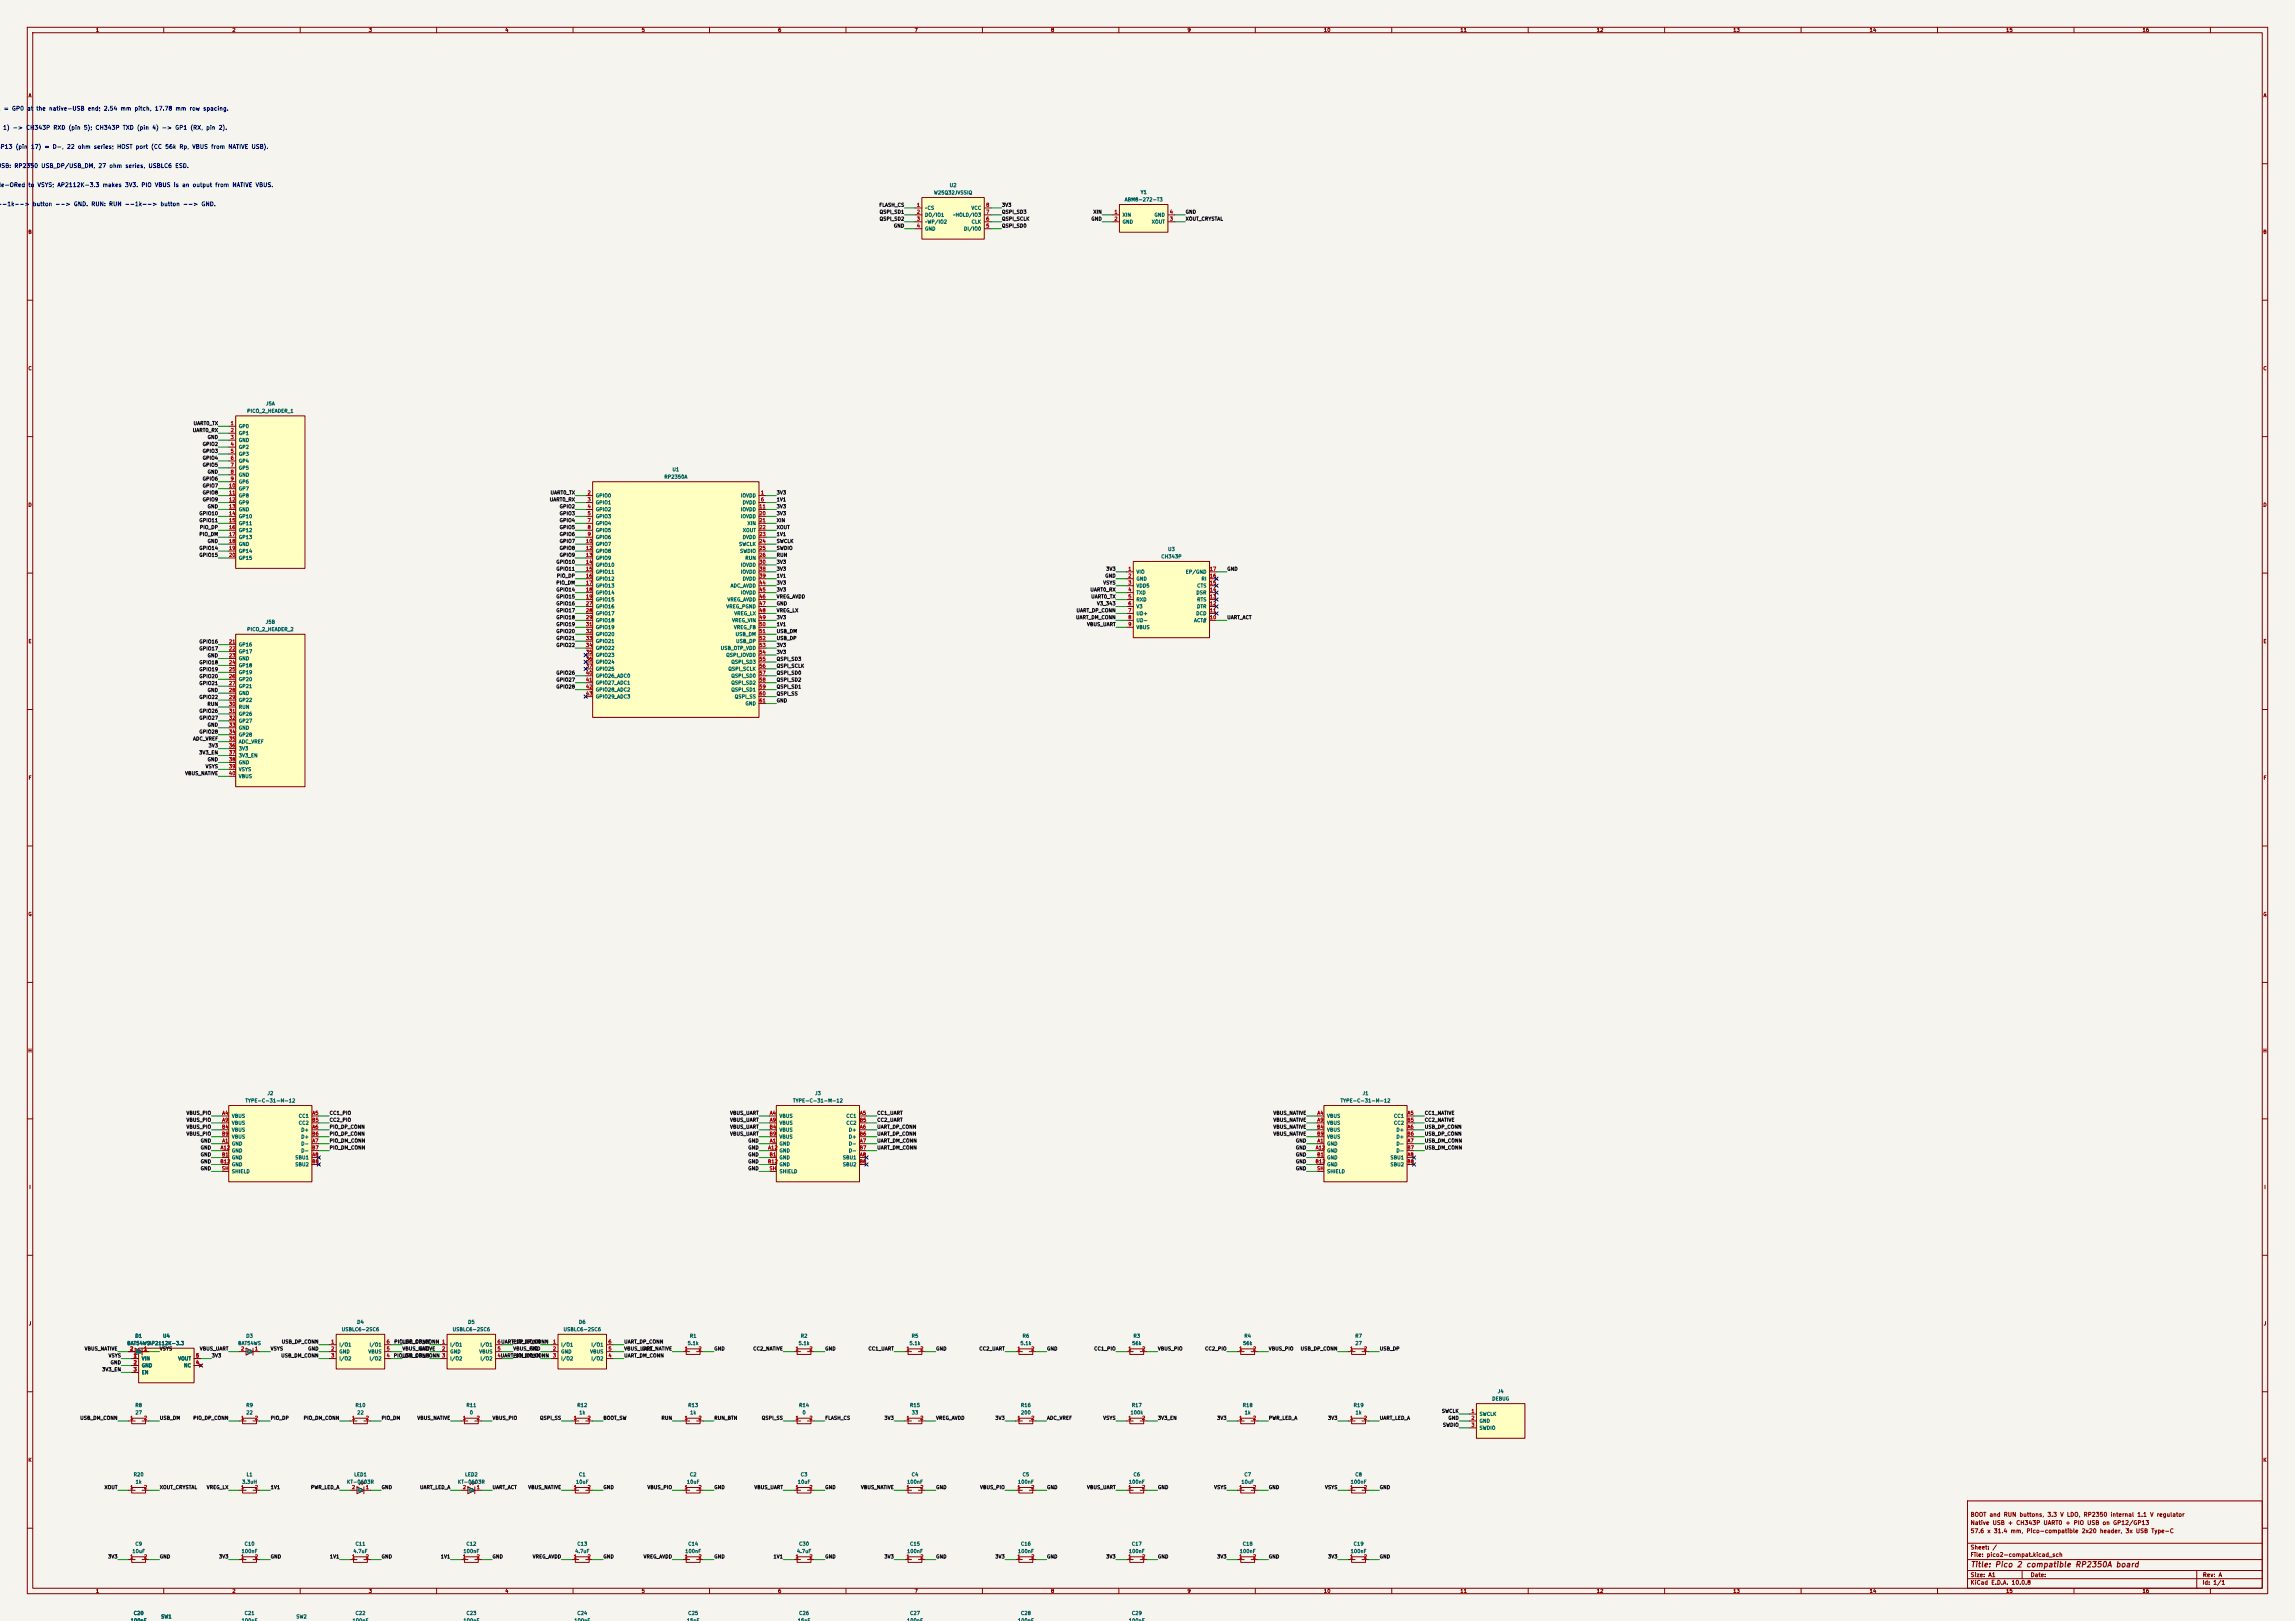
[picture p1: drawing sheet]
<svg xmlns="http://www.w3.org/2000/svg" width="841mm" height="594mm" viewBox="0 0 841 594" stroke-linecap="round" stroke-linejoin="round" font-family="sans-serif">
<defs><g id="words">
<text font-size="2" fill="#840000" x="722" y="574.8">Title: Pico 2 compatible RP2350A board</text>
<g font-size="1.5" fill="#0000c2">
<text x="1.2" y="40.9">= GP0 at</text>
<text x="13.1" y="40.9">the native-USB end; 2.54 mm pitch, 17.78 mm row spacing.</text>
<text x="1" y="47.9">1) -&gt; CH343P RXD (pin 5); CH343P TXD (pin 4) -&gt; GP1 (RX, pin 2).</text>
<text x=".1" y="54.9">P13 (pin</text>
<text x="11.1" y="54.9">17) = D-, 22 ohm series; HOST port (CC 56k Rp, VBUS from NATIVE USB).</text>
<text x=".3" y="61.9">SB: RP2350 USB_DP/USB_DM, 27 ohm series, USBLC6 ESD.</text>
<text x=".2" y="68.9">e-ORed</text>
<text x="10.2" y="68.9">to VSYS; AP2112K-3.3 makes 3V3. PIO VBUS is an output from NATIVE VBUS.</text>
<text x=".6" y="75.9">-1k--&gt; button --&gt; GND. RUN: RUN --1k--&gt; button --&gt; GND.</text>
</g>
<g font-size="1.5" fill="#840000">
<text x="721.9" y="556.1">BOOT and RUN buttons, 3.3 V LDO, RP2350 internal 1.1 V regulator</text>
<text x="721.9" y="562.1">57.6 x 31.4 mm, Pico-compatible 2x20 header, 3x USB Type-C</text>
<text x="721.9" y="559.1">Native USB + CH343P UART0 + PIO USB on GP12/GP13</text>
<text x="721.9" y="568.1">Sheet: /</text>
<text x="721.9" y="570.8">File: pico2-compat.kicad_sch</text>
<text x="721.9" y="581">KiCad E.D.A. 10.0.8</text>
<text x="721.9" y="578.2">Size: A1</text>
<text x="743.9" y="578.2">Date:</text>
<text x="806.9" y="581">Id: 1/1</text>
<text x="807" y="578.2">Rev: A</text>
</g>
<g font-size="1.3" fill="#840000">
<text x="35" y="12">1</text>
<text x="85" y="12">2</text>
<text x="135" y="12">3</text>
<text x="185" y="12">4</text>
<text x="235" y="12">5</text>
<text x="285" y="12">6</text>
<text x="335" y="12">7</text>
<text x="385" y="12">8</text>
<text x="435" y="12">9</text>
<text x="485" y="12">10</text>
<text x="535" y="12">11</text>
<text x="585" y="12">12</text>
<text x="635" y="12">13</text>
<text x="685" y="12">14</text>
<text x="735" y="12">15</text>
<text x="785" y="12">16</text>
<text x="10.3" y="36">A</text>
<text x="829.3" y="36">A</text>
<text x="10.2" y="86">B</text>
<text x="829.2" y="86">B</text>
<text x="10.2" y="136">C</text>
<text x="829.2" y="136">C</text>
<text x="10.2" y="186">D</text>
<text x="829.2" y="186">D</text>
<text x="10.3" y="236">E</text>
<text x="829.3" y="236">E</text>
<text x="10.3" y="286">F</text>
<text x="829.3" y="286">F</text>
<text x="10.2" y="336">G</text>
<text x="829.2" y="336">G</text>
<text x="10.2" y="386">H</text>
<text x="829.2" y="386">H</text>
<text x="10.6" y="436">I</text>
<text x="829.6" y="436">I</text>
<text x="10.4" y="486">J</text>
<text x="829.4" y="486">J</text>
<text x="10.2" y="536">K</text>
<text x="829.2" y="536">K</text>
<text x="35" y="584">1</text>
<text x="85" y="584">2</text>
<text x="135" y="584">3</text>
<text x="185" y="584">4</text>
<text x="235" y="584">5</text>
<text x="285" y="584">6</text>
<text x="335" y="584">7</text>
<text x="385" y="584">8</text>
<text x="435" y="584">9</text>
<text x="485" y="584">10</text>
<text x="535" y="584">11</text>
<text x="585" y="584">12</text>
<text x="635" y="584">13</text>
<text x="685" y="584">14</text>
<text x="735" y="584">15</text>
<text x="785" y="584">16</text>
</g>
<g font-size="1.3" fill="#006464">
<text x="342.1" y="71.6">W25Q32JVSSIQ</text>
<text x="347.9" y="68.9">U2</text>
<text x="417.8" y="71.4">Y1</text>
<text x="338.8" y="77.2">~CS</text>
<text x="355.8" y="77.2">VCC</text>
<text x="412" y="74.1">ABM8-272-T3</text>
<text x="338.8" y="79.7">DO/IO1</text>
<text x="338.8" y="82.2">~WP/IO2</text>
<text x="349.1" y="79.7">~HOLD/IO3</text>
<text x="355.9" y="82.2">CLK</text>
<text x="411.2" y="79.7">XIN</text>
<text x="411.2" y="82.2">GND</text>
<text x="421.9" y="82.2">XOUT</text>
<text x="422.9" y="79.7">GND</text>
<text x="338.8" y="84.8">GND</text>
<text x="353.1" y="84.8">DI/IO0</text>
<text x="97.3" y="148.9">J5A</text>
<text x="90.4" y="151.6">PICO_2_HEADER_1</text>
<text x="87.3" y="157.2">GP0</text>
<text x="87.3" y="159.7">GP1</text>
<text x="87.3" y="162.3">GND</text>
<text x="87.3" y="164.8">GP2</text>
<text x="87.3" y="167.3">GP3</text>
<text x="87.3" y="169.9">GP4</text>
<text x="87.3" y="172.4">GP5</text>
<text x="246.3" y="173">U1</text>
<text x="87.3" y="175">GND</text>
<text x="87.3" y="177.5">GP6</text>
<text x="243.3" y="175.7">RP2350A</text>
<text x="87.3" y="180">GP7</text>
<text x="87.3" y="182.6">GP8</text>
<text x="87.3" y="185.1">GP9</text>
<text x="218.2" y="182.6">GPIO0</text>
<text x="218.2" y="185.1">GPIO1</text>
<text x="271.3" y="182.6">IOVDD</text>
<text x="272" y="185.1">DVDD</text>
<text x="87.3" y="187.7">GND</text>
<text x="87.3" y="190.2">GP10</text>
<text x="218.2" y="187.7">GPIO2</text>
<text x="218.2" y="190.2">GPIO3</text>
<text x="271.3" y="187.7">IOVDD</text>
<text x="271.3" y="190.2">IOVDD</text>
<text x="87.3" y="192.7">GP11</text>
<text x="87.3" y="195.3">GP12</text>
<text x="87.3" y="197.8">GP13</text>
<text x="218.2" y="192.7">GPIO4</text>
<text x="218.2" y="195.3">GPIO5</text>
<text x="218.2" y="197.8">GPIO6</text>
<text x="272" y="197.8">DVDD</text>
<text x="272" y="195.3">XOUT</text>
<text x="273.7" y="192.7">XIN</text>
<text x="87.3" y="200.4">GND</text>
<text x="87.3" y="202.9">GP14</text>
<text x="218.2" y="200.4">GPIO7</text>
<text x="218.2" y="202.9">GPIO8</text>
<text x="270.7" y="200.4">SWCLK</text>
<text x="271" y="202.9">SWDIO</text>
<text x="427.9" y="202.2">U3</text>
<text x="87.3" y="205.4">GP15</text>
<text x="218.2" y="205.4">GPIO9</text>
<text x="218.2" y="208">GPIO10</text>
<text x="271.3" y="208">IOVDD</text>
<text x="273" y="205.4">RUN</text>
<text x="425.4" y="204.9">CH343P</text>
<text x="218.2" y="210.5">GPIO11</text>
<text x="218.2" y="213.1">GPIO12</text>
<text x="218.2" y="215.6">GPIO13</text>
<text x="267.6" y="215.6">ADC_AVDD</text>
<text x="271.3" y="210.5">IOVDD</text>
<text x="272" y="213.1">DVDD</text>
<text x="416.3" y="210.5">VIO</text>
<text x="416.3" y="213.1">GND</text>
<text x="416.3" y="215.6">VDD5</text>
<text x="434.4" y="210.5">EP/GND</text>
<text x="438.5" y="215.6">CTS</text>
<text x="440.1" y="213.1">RI</text>
<text x="218.2" y="218.1">GPIO14</text>
<text x="218.2" y="220.7">GPIO15</text>
<text x="266.4" y="220.7">VREG_AVDD</text>
<text x="271.3" y="218.1">IOVDD</text>
<text x="416.3" y="218.1">TXD</text>
<text x="416.3" y="220.7">RXD</text>
<text x="438.2" y="218.1">DSR</text>
<text x="438.5" y="220.7">RTS</text>
<text x="218.2" y="223.2">GPIO16</text>
<text x="218.2" y="225.8">GPIO17</text>
<text x="266" y="223.2">VREG_PGND</text>
<text x="268.9" y="225.8">VREG_LX</text>
<text x="416.3" y="223.2">V3</text>
<text x="416.3" y="225.8">UD+</text>
<text x="438.2" y="225.8">DCD</text>
<text x="438.5" y="223.2">DTR</text>
<text x="90.4" y="231.6">PICO_2_HEADER_2</text>
<text x="97.2" y="228.9">J5B</text>
<text x="218.2" y="228.3">GPIO18</text>
<text x="218.2" y="230.8">GPIO19</text>
<text x="218.2" y="233.4">GPIO20</text>
<text x="268.1" y="228.3">VREG_VIN</text>
<text x="268.8" y="230.8">VREG_FB</text>
<text x="269.4" y="233.4">USB_DM</text>
<text x="416.3" y="228.3">UD-</text>
<text x="416.3" y="230.8">VBUS</text>
<text x="437.4" y="228.3">ACT#</text>
<text x="87.3" y="237.2">GP16</text>
<text x="87.3" y="239.7">GP17</text>
<text x="218.2" y="235.9">GPIO21</text>
<text x="218.2" y="238.5">GPIO22</text>
<text x="263.9" y="238.5">USB_OTP_VDD</text>
<text x="269.6" y="235.9">USB_DP</text>
<text x="87.3" y="242.3">GND</text>
<text x="87.3" y="244.8">GP18</text>
<text x="218.2" y="241">GPIO23</text>
<text x="218.2" y="243.5">GPIO24</text>
<text x="265.9" y="241">QSPI_IOVDD</text>
<text x="267.8" y="243.5">QSPI_SD3</text>
<text x="87.3" y="247.3">GP19</text>
<text x="87.3" y="249.9">GP20</text>
<text x="218.2" y="246.1">GPIO25</text>
<text x="218.2" y="248.6">GPIO26_ADC0</text>
<text x="218.2" y="251.2">GPIO27_ADC1</text>
<text x="266.7" y="246.1">QSPI_SCLK</text>
<text x="267.8" y="248.6">QSPI_SD0</text>
<text x="267.8" y="251.2">QSPI_SD2</text>
<text x="87.3" y="252.4">GP21</text>
<text x="87.3" y="255">GND</text>
<text x="87.3" y="257.5">GP22</text>
<text x="218.2" y="253.7">GPIO28_ADC2</text>
<text x="218.2" y="256.2">GPIO29_ADC3</text>
<text x="267.8" y="253.7">QSPI_SD1</text>
<text x="269.1" y="256.2">QSPI_SS</text>
<text x="87.3" y="260">RUN</text>
<text x="87.3" y="262.6">GP26</text>
<text x="273" y="258.8">GND</text>
<text x="87.3" y="265.1">GP27</text>
<text x="87.3" y="267.7">GND</text>
<text x="87.3" y="270.2">GP28</text>
<text x="87.3" y="272.7">ADC_VREF</text>
<text x="87.3" y="275.3">3V3</text>
<text x="87.3" y="277.8">3V3_EN</text>
<text x="87.3" y="280.4">GND</text>
<text x="87.3" y="282.9">VSYS</text>
<text x="87.3" y="285.4">VBUS</text>
<text x="97.8" y="401.6">J2</text>
<text x="298.5" y="401.6">J3</text>
<text x="499.2" y="401.6">J1</text>
<text x="89.8" y="404.3">TYPE-C-31-M-12</text>
<text x="290.4" y="404.3">TYPE-C-31-M-12</text>
<text x="491.1" y="404.3">TYPE-C-31-M-12</text>
<text x="84.8" y="409.9">VBUS</text>
<text x="84.8" y="412.4">VBUS</text>
<text x="109.3" y="409.9">CC1</text>
<text x="109.3" y="412.4">CC2</text>
<text x="285.5" y="409.9">VBUS</text>
<text x="285.5" y="412.4">VBUS</text>
<text x="310" y="409.9">CC1</text>
<text x="310" y="412.4">CC2</text>
<text x="486.1" y="409.9">VBUS</text>
<text x="486.1" y="412.4">VBUS</text>
<text x="510.6" y="409.9">CC1</text>
<text x="510.6" y="412.4">CC2</text>
<text x="84.8" y="415">VBUS</text>
<text x="84.8" y="417.5">VBUS</text>
<text x="110.2" y="415">D+</text>
<text x="110.2" y="417.5">D+</text>
<text x="285.5" y="415">VBUS</text>
<text x="285.5" y="417.5">VBUS</text>
<text x="310.9" y="415">D+</text>
<text x="310.9" y="417.5">D+</text>
<text x="486.1" y="415">VBUS</text>
<text x="486.1" y="417.5">VBUS</text>
<text x="511.5" y="415">D+</text>
<text x="511.5" y="417.5">D+</text>
<text x="84.8" y="420.1">GND</text>
<text x="84.8" y="422.6">GND</text>
<text x="84.8" y="425.1">GND</text>
<text x="108" y="425.1">SBU1</text>
<text x="110.2" y="420.1">D-</text>
<text x="110.2" y="422.6">D-</text>
<text x="285.5" y="420.1">GND</text>
<text x="285.5" y="422.6">GND</text>
<text x="285.5" y="425.1">GND</text>
<text x="308.7" y="425.1">SBU1</text>
<text x="310.9" y="420.1">D-</text>
<text x="310.9" y="422.6">D-</text>
<text x="486.1" y="420.1">GND</text>
<text x="486.1" y="422.6">GND</text>
<text x="486.1" y="425.1">GND</text>
<text x="509.4" y="425.1">SBU1</text>
<text x="511.5" y="420.1">D-</text>
<text x="511.5" y="422.6">D-</text>
<text x="84.8" y="427.7">GND</text>
<text x="84.8" y="430.2">SHIELD</text>
<text x="108" y="427.7">SBU2</text>
<text x="285.5" y="427.7">GND</text>
<text x="285.5" y="430.2">SHIELD</text>
<text x="308.7" y="427.7">SBU2</text>
<text x="486.1" y="427.7">GND</text>
<text x="486.1" y="430.2">SHIELD</text>
<text x="509.4" y="427.7">SBU2</text>
<text x="130.7" y="485.4">D4</text>
<text x="171.4" y="485.4">D5</text>
<text x="212" y="485.4">D6</text>
<text x="49.4" y="490.5">D1</text>
<text x="59.6" y="490.5">U4</text>
<text x="90.1" y="490.5">D3</text>
<text x="125.1" y="488.1">USBLC6-2SC6</text>
<text x="165.7" y="488.1">USBLC6-2SC6</text>
<text x="206.3" y="488.1">USBLC6-2SC6</text>
<text x="252.6" y="490.5">R1</text>
<text x="293.3" y="490.5">R2</text>
<text x="333.9" y="490.5">R5</text>
<text x="374.6" y="490.5">R6</text>
<text x="415.2" y="490.5">R3</text>
<text x="455.8" y="490.5">R4</text>
<text x="496.5" y="490.5">R7</text>
<text x="46.5" y="493.2">BAT54WS</text>
<text x="49.6" y="496.3">KA</text>
<text x="54.3" y="493.2">AP2112K-3.3</text>
<text x="87.1" y="493.2">BAT54WS</text>
<text x="90.2" y="496.3">KA</text>
<text x="124.2" y="493.7">I/O1</text>
<text x="124.2" y="496.3">GND</text>
<text x="134.8" y="496.3">VBUS</text>
<text x="135.3" y="493.7">I/O1</text>
<text x="164.8" y="493.7">I/O1</text>
<text x="164.8" y="496.3">GND</text>
<text x="175.5" y="496.3">VBUS</text>
<text x="175.9" y="493.7">I/O1</text>
<text x="205.5" y="493.7">I/O1</text>
<text x="205.5" y="496.3">GND</text>
<text x="216.1" y="496.3">VBUS</text>
<text x="216.5" y="493.7">I/O1</text>
<text x="251.8" y="493.2">5.1k</text>
<text x="292.5" y="493.2">5.1k</text>
<text x="333.1" y="493.2">5.1k</text>
<text x="373.8" y="493.2">5.1k</text>
<text x="414.7" y="493.2">56k</text>
<text x="455.3" y="493.2">56k</text>
<text x="496.5" y="493.2">27</text>
<text x="51.8" y="498.8">VIN</text>
<text x="51.8" y="501.3">GND</text>
<text x="51.8" y="503.9">EN</text>
<text x="65.2" y="498.8">VOUT</text>
<text x="67.3" y="501.3">NC</text>
<text x="124.2" y="498.8">I/O2</text>
<text x="135.3" y="498.8">I/O2</text>
<text x="164.8" y="498.8">I/O2</text>
<text x="175.9" y="498.8">I/O2</text>
<text x="205.5" y="498.8">I/O2</text>
<text x="216.5" y="498.8">I/O2</text>
<text x="49.4" y="515.9">R8</text>
<text x="90.1" y="515.9">R9</text>
<text x="130.1" y="515.9">R10</text>
<text x="170.7" y="515.9">R11</text>
<text x="211.4" y="515.9">R12</text>
<text x="252" y="515.9">R13</text>
<text x="292.7" y="515.9">R14</text>
<text x="333.3" y="515.9">R15</text>
<text x="373.9" y="515.9">R16</text>
<text x="414.6" y="515.9">R17</text>
<text x="455.2" y="515.9">R18</text>
<text x="495.9" y="515.9">R19</text>
<text x="546.6" y="513.5">DEBUG</text>
<text x="548.7" y="510.8">J4</text>
<text x="49.5" y="518.6">27</text>
<text x="90.1" y="518.6">22</text>
<text x="130.7" y="518.6">22</text>
<text x="172" y="518.6">0</text>
<text x="212.1" y="518.6">1k</text>
<text x="252.8" y="518.6">1k</text>
<text x="293.9" y="518.6">0</text>
<text x="333.9" y="518.6">33</text>
<text x="374" y="518.6">200</text>
<text x="414.1" y="518.6">100k</text>
<text x="456" y="518.6">1k</text>
<text x="496.6" y="518.6">1k</text>
<text x="542" y="519.1">SWCLK</text>
<text x="542" y="521.7">GND</text>
<text x="542" y="524.2">SWDIO</text>
<text x="48.8" y="541.3">R20</text>
<text x="49.6" y="544">1k</text>
<text x="88.6" y="544">3.3uH</text>
<text x="90.2" y="541.3">L1</text>
<text x="127" y="544">KT-0603R</text>
<text x="129.6" y="541.3">LED1</text>
<text x="167.6" y="544">KT-0603R</text>
<text x="170.3" y="541.3">LED2</text>
<text x="210.9" y="544">10uF</text>
<text x="212" y="541.3">C1</text>
<text x="251.5" y="544">10uF</text>
<text x="252.6" y="541.3">C2</text>
<text x="292.2" y="544">10uF</text>
<text x="293.3" y="541.3">C3</text>
<text x="332.2" y="544">100nF</text>
<text x="333.9" y="541.3">C4</text>
<text x="372.9" y="544">100nF</text>
<text x="374.6" y="541.3">C5</text>
<text x="413.5" y="544">100nF</text>
<text x="415.2" y="541.3">C6</text>
<text x="454.7" y="544">10uF</text>
<text x="455.8" y="541.3">C7</text>
<text x="494.8" y="544">100nF</text>
<text x="496.5" y="541.3">C8</text>
<text x="130.8" y="547.1">KA</text>
<text x="171.5" y="547.1">KA</text>
<text x="48.3" y="569.4">10uF</text>
<text x="49.4" y="566.7">C9</text>
<text x="88.4" y="569.4">100nF</text>
<text x="89.5" y="566.7">C10</text>
<text x="129.3" y="569.4">4.7uF</text>
<text x="130.1" y="566.7">C11</text>
<text x="169.7" y="569.4">100nF</text>
<text x="170.7" y="566.7">C12</text>
<text x="210.6" y="569.4">4.7uF</text>
<text x="211.4" y="566.7">C13</text>
<text x="250.9" y="569.4">100nF</text>
<text x="252" y="566.7">C14</text>
<text x="291.9" y="569.4">4.7uF</text>
<text x="292.7" y="566.7">C30</text>
<text x="332.2" y="569.4">100nF</text>
<text x="333.3" y="566.7">C15</text>
<text x="372.9" y="569.4">100nF</text>
<text x="373.9" y="566.7">C16</text>
<text x="413.5" y="569.4">100nF</text>
<text x="414.6" y="566.7">C17</text>
<text x="454.1" y="569.4">100nF</text>
<text x="455.2" y="566.7">C18</text>
<text x="494.8" y="569.4">100nF</text>
<text x="495.9" y="566.7">C19</text>
<text x="48.8" y="592.1">C20</text>
<text x="58.9" y="593.4">SW1</text>
<text x="89.5" y="592.1">C21</text>
<text x="108.4" y="593.4">SW2</text>
<text x="130.1" y="592.1">C22</text>
<text x="170.7" y="592.1">C23</text>
<text x="211.4" y="592.1">C24</text>
<text x="252" y="592.1">C25</text>
<text x="292.7" y="592.1">C26</text>
<text x="333.3" y="592.1">C27</text>
<text x="373.9" y="592.1">C28</text>
<text x="414.6" y="592.1">C29</text>
<text x="47.7" y="594.8">100nF</text>
<text x="88.4" y="594.8">100nF</text>
<text x="129" y="594.8">100nF</text>
<text x="169.7" y="594.8">100nF</text>
<text x="210.3" y="594.8">100nF</text>
<text x="251.5" y="594.8">15pF</text>
<text x="292.2" y="594.8">15pF</text>
<text x="332.2" y="594.8">100nF</text>
<text x="372.9" y="594.8">100nF</text>
<text x="413.5" y="594.8">100nF</text>
</g>
<g font-size="1.3" fill="#0f0f0f">
<text x="322.1" y="76.1">FLASH_CS</text>
<text x="367" y="76.1">3V3</text>
<text x="322.2" y="81.2">QSPI_SD2</text>
<text x="322.2" y="78.6">QSPI_SD1</text>
<text x="327.4" y="83.7">GND</text>
<text x="367" y="78.6">QSPI_SD3</text>
<text x="367" y="83.7">QSPI_SD0</text>
<text x="367" y="81.2">QSPI_SCLK</text>
<text x="399.8" y="81.2">GND</text>
<text x="400.5" y="78.6">XIN</text>
<text x="434.3" y="81.2">XOUT_CRYSTAL</text>
<text x="434.3" y="78.6">GND</text>
<text x="70.5" y="158.6">UART0_RX</text>
<text x="70.8" y="156.1">UART0_TX</text>
<text x="75.9" y="161.2">GND</text>
<text x="74.1" y="166.2">GPIO3</text>
<text x="74.1" y="163.7">GPIO2</text>
<text x="74.1" y="171.3">GPIO5</text>
<text x="74.1" y="168.8">GPIO4</text>
<text x="75.9" y="173.9">GND</text>
<text x="74.1" y="176.4">GPIO6</text>
<text x="74.1" y="178.9">GPIO7</text>
<text x="74.1" y="181.5">GPIO8</text>
<text x="74.1" y="184">GPIO9</text>
<text x="201.3" y="184">UART0_RX</text>
<text x="201.6" y="181.5">UART0_TX</text>
<text x="284.5" y="184">1V1</text>
<text x="284.5" y="181.5">3V3</text>
<text x="72.9" y="191.6">GPIO11</text>
<text x="72.9" y="189.1">GPIO10</text>
<text x="75.9" y="186.6">GND</text>
<text x="204.9" y="186.6">GPIO2</text>
<text x="204.9" y="191.6">GPIO4</text>
<text x="204.9" y="189.1">GPIO3</text>
<text x="284.5" y="189.1">3V3</text>
<text x="284.5" y="186.6">3V3</text>
<text x="284.5" y="191.6">XIN</text>
<text x="72.9" y="196.7">PIO_DM</text>
<text x="73.1" y="194.2">PIO_DP</text>
<text x="204.9" y="196.7">GPIO6</text>
<text x="204.9" y="194.2">GPIO5</text>
<text x="284.5" y="196.7">1V1</text>
<text x="284.5" y="194.2">XOUT</text>
<text x="72.9" y="201.8">GPIO14</text>
<text x="75.9" y="199.3">GND</text>
<text x="204.9" y="201.8">GPIO8</text>
<text x="204.9" y="199.3">GPIO7</text>
<text x="284.5" y="201.8">SWDIO</text>
<text x="284.5" y="199.3">SWCLK</text>
<text x="72.9" y="204.3">GPIO15</text>
<text x="203.7" y="206.9">GPIO10</text>
<text x="203.7" y="209.4">GPIO11</text>
<text x="204.9" y="204.3">GPIO9</text>
<text x="284.5" y="204.3">RUN</text>
<text x="284.5" y="209.4">3V3</text>
<text x="284.5" y="206.9">3V3</text>
<text x="405.2" y="209.4">3V3</text>
<text x="449.6" y="209.4">GND</text>
<text x="203.7" y="214.5">PIO_DM</text>
<text x="203.9" y="212">PIO_DP</text>
<text x="284.5" y="214.5">3V3</text>
<text x="284.5" y="212">1V1</text>
<text x="404.1" y="214.5">VSYS</text>
<text x="404.8" y="212">GND</text>
<text x="203.7" y="219.6">GPIO15</text>
<text x="203.7" y="217">GPIO14</text>
<text x="284.5" y="217">3V3</text>
<text x="284.5" y="219.6">VREG_AVDD</text>
<text x="399.4" y="217">UART0_RX</text>
<text x="399.7" y="219.6">UART0_TX</text>
<text x="203.7" y="227.2">GPIO18</text>
<text x="203.7" y="224.7">GPIO17</text>
<text x="203.7" y="222.1">GPIO16</text>
<text x="284.5" y="222.1">GND</text>
<text x="284.5" y="224.7">VREG_LX</text>
<text x="284.5" y="227.2">3V3</text>
<text x="394.1" y="227.2">UART_DM_CONN</text>
<text x="394.3" y="224.7">UART_DP_CONN</text>
<text x="401.8" y="222.1">V3_343</text>
<text x="449.6" y="227.2">UART_ACT</text>
<text x="203.7" y="229.7">GPIO19</text>
<text x="203.7" y="232.3">GPIO20</text>
<text x="284.5" y="229.7">1V1</text>
<text x="284.5" y="232.3">USB_DM</text>
<text x="398.2" y="229.7">VBUS_UART</text>
<text x="72.9" y="236.1">GPIO16</text>
<text x="72.9" y="238.6">GPIO17</text>
<text x="203.7" y="237.4">GPIO22</text>
<text x="203.7" y="234.8">GPIO21</text>
<text x="284.5" y="234.8">USB_DP</text>
<text x="284.5" y="237.4">3V3</text>
<text x="284.5" y="239.9">3V3</text>
<text x="72.9" y="243.7">GPIO18</text>
<text x="75.9" y="241.2">GND</text>
<text x="284.5" y="242.4">QSPI_SD3</text>
<text x="284.5" y="245">QSPI_SCLK</text>
<text x="72.9" y="246.3">GPIO19</text>
<text x="72.9" y="248.8">GPIO20</text>
<text x="72.9" y="251.3">GPIO21</text>
<text x="203.7" y="250.1">GPIO27</text>
<text x="203.7" y="247.5">GPIO26</text>
<text x="284.5" y="250.1">QSPI_SD2</text>
<text x="284.5" y="247.5">QSPI_SD0</text>
<text x="72.9" y="256.4">GPIO22</text>
<text x="75.9" y="253.9">GND</text>
<text x="203.7" y="252.6">GPIO28</text>
<text x="284.5" y="252.6">QSPI_SD1</text>
<text x="284.5" y="255.1">QSPI_SS</text>
<text x="284.5" y="257.7">GND</text>
<text x="72.9" y="261.5">GPIO26</text>
<text x="75.9" y="259">RUN</text>
<text x="72.9" y="264">GPIO27</text>
<text x="72.9" y="269.1">GPIO28</text>
<text x="75.9" y="266.6">GND</text>
<text x="70.6" y="271.7">ADC_VREF</text>
<text x="76.3" y="274.2">3V3</text>
<text x="72.8" y="276.7">3V3_EN</text>
<text x="75.2" y="281.8">VSYS</text>
<text x="75.9" y="279.3">GND</text>
<text x="67.7" y="284.4">VBUS_NATIVE</text>
<text x="68.2" y="411.4">VBUS_PIO</text>
<text x="68.2" y="408.8">VBUS_PIO</text>
<text x="68.2" y="413.9">VBUS_PIO</text>
<text x="120.6" y="411.4">CC2_PIO</text>
<text x="120.6" y="408.8">CC1_PIO</text>
<text x="120.6" y="413.9">PIO_DP_CONN</text>
<text x="267.4" y="413.9">VBUS_UART</text>
<text x="267.4" y="411.4">VBUS_UART</text>
<text x="267.4" y="408.8">VBUS_UART</text>
<text x="321.3" y="413.9">UART_DP_CONN</text>
<text x="321.3" y="411.4">CC2_UART</text>
<text x="321.3" y="408.8">CC1_UART</text>
<text x="466.5" y="413.9">VBUS_NATIVE</text>
<text x="466.5" y="411.4">VBUS_NATIVE</text>
<text x="466.5" y="408.8">VBUS_NATIVE</text>
<text x="521.9" y="413.9">USB_DP_CONN</text>
<text x="521.9" y="411.4">CC2_NATIVE</text>
<text x="521.9" y="408.8">CC1_NATIVE</text>
<text x="68.2" y="416.4">VBUS_PIO</text>
<text x="73.4" y="419">GND</text>
<text x="120.6" y="419">PIO_DM_CONN</text>
<text x="120.6" y="416.4">PIO_DP_CONN</text>
<text x="267.4" y="416.4">VBUS_UART</text>
<text x="274" y="419">GND</text>
<text x="321.3" y="419">UART_DM_CONN</text>
<text x="321.3" y="416.4">UART_DP_CONN</text>
<text x="466.5" y="416.4">VBUS_NATIVE</text>
<text x="474.7" y="419">GND</text>
<text x="521.9" y="419">USB_DM_CONN</text>
<text x="521.9" y="416.4">USB_DP_CONN</text>
<text x="73.4" y="421.5">GND</text>
<text x="73.4" y="424.1">GND</text>
<text x="120.6" y="421.5">PIO_DM_CONN</text>
<text x="274" y="424.1">GND</text>
<text x="274" y="421.5">GND</text>
<text x="321.3" y="421.5">UART_DM_CONN</text>
<text x="474.7" y="424.1">GND</text>
<text x="474.7" y="421.5">GND</text>
<text x="521.9" y="421.5">USB_DM_CONN</text>
<text x="73.4" y="426.6">GND</text>
<text x="73.4" y="429.1">GND</text>
<text x="274" y="429.1">GND</text>
<text x="274" y="426.6">GND</text>
<text x="474.7" y="429.1">GND</text>
<text x="474.7" y="426.6">GND</text>
<text x="30.9" y="495.2">VBUS_NATIVE</text>
<text x="39.6" y="497.7">VSYS</text>
<text x="58.4" y="495.2">VSYS</text>
<text x="73.1" y="495.2">VBUS_UART</text>
<text x="77.4" y="497.7">3V3</text>
<text x="99" y="495.2">VSYS</text>
<text x="102.9" y="497.7">USB_DM_CONN</text>
<text x="103.1" y="492.6">USB_DP_CONN</text>
<text x="112.7" y="495.2">GND</text>
<text x="144.1" y="497.7">PIO_DM_CONN</text>
<text x="144.3" y="492.6">PIO_DP_CONN</text>
<text x="147.3" y="497.7">USB_DM_CONN 3</text>
<text x="147.3" y="492.6">USB_DP_CONN 1</text>
<text x="147.3" y="495.2">VBUS_NATIVE</text>
<text x="153.4" y="495.2">GND</text>
<text x="187.9" y="497.7">PIO_DM_CONN</text>
<text x="187.9" y="495.2">VBUS_PIO</text>
<text x="187.9" y="492.6">PIO_DP_CONN</text>
<text x="194" y="495.2">GND</text>
<text x="228.6" y="497.7">UART_DM_CONN</text>
<text x="228.6" y="495.2">VBUS_UART</text>
<text x="228.6" y="492.6">UART_DP_CONN</text>
<text x="235.2" y="495.2">CC1_NATIVE</text>
<text x="261.6" y="495.2">GND</text>
<text x="275.8" y="495.2">CC2_NATIVE</text>
<text x="302.2" y="495.2">GND</text>
<text x="318.1" y="495.2">CC1_UART</text>
<text x="342.9" y="495.2">GND</text>
<text x="358.7" y="495.2">CC2_UART</text>
<text x="383.5" y="495.2">GND</text>
<text x="400.8" y="495.2">CC1_PIO</text>
<text x="424.2" y="495.2">VBUS_PIO</text>
<text x="441.4" y="495.2">CC2_PIO</text>
<text x="464.8" y="495.2">VBUS_PIO</text>
<text x="476.4" y="495.2">USB_DP_CONN</text>
<text x="505.4" y="495.2">USB_DP</text>
<text x="37.3" y="502.8">3V3_EN</text>
<text x="40.4" y="500.3">GND</text>
<text x="29.2" y="520.6">USB_DM_CONN</text>
<text x="58.4" y="520.6">USB_DM</text>
<text x="70.7" y="520.6">PIO_DP_CONN</text>
<text x="99" y="520.6">PIO_DP</text>
<text x="111.1" y="520.6">PIO_DM_CONN</text>
<text x="139.7" y="520.6">PIO_DM</text>
<text x="152.8" y="520.6">VBUS_NATIVE</text>
<text x="180.3" y="520.6">VBUS_PIO</text>
<text x="197.7" y="520.6">QSPI_SS</text>
<text x="221" y="520.6">BOOT_SW</text>
<text x="242.2" y="520.6">RUN</text>
<text x="261.6" y="520.6">RUN_BTN</text>
<text x="279" y="520.6">QSPI_SS</text>
<text x="302.2" y="520.6">FLASH_CS</text>
<text x="323.9" y="520.6">3V3</text>
<text x="342.9" y="520.6">VREG_AVDD</text>
<text x="364.6" y="520.6">3V3</text>
<text x="383.5" y="520.6">ADC_VREF</text>
<text x="404.1" y="520.6">VSYS</text>
<text x="424.2" y="520.6">3V3_EN</text>
<text x="445.8" y="520.6">3V3</text>
<text x="464.8" y="520.6">PWR_LED_A</text>
<text x="486.5" y="520.6">3V3</text>
<text x="505.4" y="520.6">UART_LED_A</text>
<text x="528.2" y="518">SWCLK</text>
<text x="530.6" y="520.6">GND</text>
<text x="528.6" y="523.1">SWDIO</text>
<text x="38.1" y="546">XOUT</text>
<text x="58.4" y="546">XOUT_CRYSTAL</text>
<text x="75.6" y="546">VREG_LX</text>
<text x="99" y="546">1V1</text>
<text x="113.8" y="546">PWR_LED_A</text>
<text x="139.7" y="546">GND</text>
<text x="153.7" y="546">UART_LED_A</text>
<text x="180.3" y="546">UART_ACT</text>
<text x="193.4" y="546">VBUS_NATIVE</text>
<text x="221" y="546">GND</text>
<text x="237.1" y="546">VBUS_PIO</text>
<text x="261.6" y="546">GND</text>
<text x="276.3" y="546">VBUS_UART</text>
<text x="302.2" y="546">GND</text>
<text x="315.3" y="546">VBUS_NATIVE</text>
<text x="342.9" y="546">GND</text>
<text x="359" y="546">VBUS_PIO</text>
<text x="383.5" y="546">GND</text>
<text x="398.2" y="546">VBUS_UART</text>
<text x="424.2" y="546">GND</text>
<text x="444.8" y="546">VSYS</text>
<text x="464.8" y="546">GND</text>
<text x="485.4" y="546">VSYS</text>
<text x="505.4" y="546">GND</text>
<text x="39.4" y="571.4">3V3</text>
<text x="58.4" y="571.4">GND</text>
<text x="80.1" y="571.4">3V3</text>
<text x="99" y="571.4">GND</text>
<text x="120.7" y="571.4">1V1</text>
<text x="139.7" y="571.4">GND</text>
<text x="161.4" y="571.4">1V1</text>
<text x="180.3" y="571.4">GND</text>
<text x="195.1" y="571.4">VREG_AVDD</text>
<text x="221" y="571.4">GND</text>
<text x="235.7" y="571.4">VREG_AVDD</text>
<text x="261.6" y="571.4">GND</text>
<text x="283.3" y="571.4">1V1</text>
<text x="302.2" y="571.4">GND</text>
<text x="323.9" y="571.4">3V3</text>
<text x="342.9" y="571.4">GND</text>
<text x="364.6" y="571.4">3V3</text>
<text x="383.5" y="571.4">GND</text>
<text x="405.2" y="571.4">3V3</text>
<text x="424.2" y="571.4">GND</text>
<text x="445.8" y="571.4">3V3</text>
<text x="464.8" y="571.4">GND</text>
<text x="486.5" y="571.4">3V3</text>
<text x="505.4" y="571.4">GND</text>
</g>
<g font-size="1.3" fill="#a90000">
<text x="335.8" y="76.1">1</text>
<text x="361.2" y="76.1">8</text>
<text x="335.8" y="78.6">2</text>
<text x="335.8" y="81.1">3</text>
<text x="335.8" y="83.7">4</text>
<text x="361.2" y="83.7">5</text>
<text x="361.2" y="81.1">6</text>
<text x="361.2" y="78.6">7</text>
<text x="408.2" y="78.6">1</text>
<text x="408.2" y="81.1">2</text>
<text x="428.5" y="81.1">3</text>
<text x="428.5" y="78.6">4</text>
<text x="84.4" y="156.1">1</text>
<text x="84.4" y="158.6">2</text>
<text x="84.4" y="161.2">3</text>
<text x="84.4" y="163.7">4</text>
<text x="84.4" y="166.2">5</text>
<text x="84.4" y="168.8">6</text>
<text x="84.4" y="171.3">7</text>
<text x="84.4" y="173.9">8</text>
<text x="83.8" y="178.9">10</text>
<text x="84.4" y="176.4">9</text>
<text x="83.8" y="181.5">11</text>
<text x="83.8" y="184">12</text>
<text x="215.2" y="181.5">2</text>
<text x="215.2" y="184">3</text>
<text x="278.7" y="181.5">1</text>
<text x="278.7" y="184">6</text>
<text x="83.8" y="186.6">13</text>
<text x="83.8" y="189.1">14</text>
<text x="83.8" y="191.6">15</text>
<text x="215.2" y="186.6">4</text>
<text x="215.2" y="189.1">5</text>
<text x="215.2" y="191.6">7</text>
<text x="278.1" y="186.6">11</text>
<text x="278.1" y="189.1">20</text>
<text x="278.1" y="191.6">21</text>
<text x="83.8" y="194.2">16</text>
<text x="83.8" y="196.7">17</text>
<text x="215.2" y="194.2">8</text>
<text x="215.2" y="196.7">9</text>
<text x="278.1" y="194.2">22</text>
<text x="278.1" y="196.7">23</text>
<text x="83.8" y="199.3">18</text>
<text x="83.8" y="201.8">19</text>
<text x="214.6" y="199.3">10</text>
<text x="214.6" y="201.8">12</text>
<text x="278.1" y="199.3">24</text>
<text x="278.1" y="201.8">25</text>
<text x="83.8" y="204.3">20</text>
<text x="214.6" y="204.3">13</text>
<text x="214.6" y="206.9">14</text>
<text x="214.6" y="209.4">15</text>
<text x="278.1" y="204.3">26</text>
<text x="278.1" y="206.9">30</text>
<text x="278.1" y="209.4">38</text>
<text x="413.3" y="209.4">1</text>
<text x="443.2" y="209.4">17</text>
<text x="214.6" y="212">16</text>
<text x="214.6" y="214.5">17</text>
<text x="278.1" y="212">39</text>
<text x="278.1" y="214.5">44</text>
<text x="413.3" y="212">2</text>
<text x="413.3" y="214.5">3</text>
<text x="443.2" y="214.5">15</text>
<text x="443.2" y="212">16</text>
<text x="214.6" y="217">18</text>
<text x="214.6" y="219.6">19</text>
<text x="278.1" y="217">45</text>
<text x="278.1" y="219.6">46</text>
<text x="413.3" y="217">4</text>
<text x="413.3" y="219.6">5</text>
<text x="443.2" y="219.6">13</text>
<text x="443.2" y="217">14</text>
<text x="214.6" y="222.1">27</text>
<text x="214.6" y="224.7">28</text>
<text x="214.6" y="227.2">29</text>
<text x="278.1" y="222.1">47</text>
<text x="278.1" y="224.7">48</text>
<text x="278.1" y="227.2">49</text>
<text x="413.3" y="222.1">6</text>
<text x="413.3" y="224.7">7</text>
<text x="413.3" y="227.2">8</text>
<text x="443.2" y="227.2">10</text>
<text x="443.2" y="224.7">11</text>
<text x="443.2" y="222.1">12</text>
<text x="214.6" y="229.7">31</text>
<text x="214.6" y="232.3">32</text>
<text x="278.1" y="229.7">50</text>
<text x="278.1" y="232.3">51</text>
<text x="413.3" y="229.7">9</text>
<text x="83.8" y="236.1">21</text>
<text x="83.8" y="238.6">22</text>
<text x="214.6" y="234.8">33</text>
<text x="214.6" y="237.4">34</text>
<text x="214.6" y="239.9">35</text>
<text x="278.1" y="234.8">52</text>
<text x="278.1" y="237.4">53</text>
<text x="278.1" y="239.9">54</text>
<text x="83.8" y="241.2">23</text>
<text x="83.8" y="243.7">24</text>
<text x="214.6" y="242.4">36</text>
<text x="214.6" y="245">37</text>
<text x="278.1" y="242.4">55</text>
<text x="278.1" y="245">56</text>
<text x="83.8" y="246.2">25</text>
<text x="83.8" y="248.8">26</text>
<text x="83.8" y="251.3">27</text>
<text x="214.6" y="247.5">40</text>
<text x="214.6" y="250.1">41</text>
<text x="278.1" y="247.5">57</text>
<text x="278.1" y="250.1">58</text>
<text x="83.8" y="253.9">28</text>
<text x="83.8" y="256.4">29</text>
<text x="214.6" y="252.6">42</text>
<text x="214.6" y="255.1">43</text>
<text x="278.1" y="252.6">59</text>
<text x="278.1" y="255.1">60</text>
<text x="278.1" y="257.7">61</text>
<text x="83.8" y="258.9">30</text>
<text x="83.8" y="261.5">31</text>
<text x="83.8" y="264">32</text>
<text x="83.8" y="266.6">33</text>
<text x="83.8" y="269.1">34</text>
<text x="83.8" y="271.6">35</text>
<text x="83.8" y="274.2">36</text>
<text x="83.8" y="276.7">37</text>
<text x="83.8" y="279.3">38</text>
<text x="83.8" y="281.8">39</text>
<text x="83.8" y="284.3">40</text>
<text x="81.2" y="413.9">B4</text>
<text x="81.3" y="408.8">A4</text>
<text x="81.3" y="411.3">A9</text>
<text x="114.2" y="411.3">B5</text>
<text x="114.3" y="408.8">A5</text>
<text x="114.3" y="413.9">A6</text>
<text x="281.8" y="413.9">B4</text>
<text x="281.9" y="408.8">A4</text>
<text x="281.9" y="411.3">A9</text>
<text x="314.9" y="411.3">B5</text>
<text x="315" y="408.8">A5</text>
<text x="315" y="413.9">A6</text>
<text x="482.5" y="413.9">B4</text>
<text x="482.6" y="408.8">A4</text>
<text x="482.6" y="411.3">A9</text>
<text x="515.5" y="411.3">B5</text>
<text x="515.6" y="408.8">A5</text>
<text x="515.6" y="413.9">A6</text>
<text x="81.2" y="416.4">B9</text>
<text x="81.3" y="419">A1</text>
<text x="114.2" y="416.4">B6</text>
<text x="114.3" y="419">A7</text>
<text x="281.8" y="416.4">B9</text>
<text x="281.9" y="419">A1</text>
<text x="314.9" y="416.4">B6</text>
<text x="315" y="419">A7</text>
<text x="482.5" y="416.4">B9</text>
<text x="482.6" y="419">A1</text>
<text x="515.5" y="416.4">B6</text>
<text x="515.6" y="419">A7</text>
<text x="80.7" y="421.5">A12</text>
<text x="81.2" y="424">B1</text>
<text x="114.2" y="421.5">B7</text>
<text x="114.3" y="424">A8</text>
<text x="281.3" y="421.5">A12</text>
<text x="281.8" y="424">B1</text>
<text x="314.9" y="421.5">B7</text>
<text x="315" y="424">A8</text>
<text x="482" y="421.5">A12</text>
<text x="482.5" y="424">B1</text>
<text x="515.5" y="421.5">B7</text>
<text x="515.6" y="424">A8</text>
<text x="80.6" y="426.6">B12</text>
<text x="81.2" y="429.1">SH</text>
<text x="114.2" y="426.6">B8</text>
<text x="281.2" y="426.6">B12</text>
<text x="281.8" y="429.1">SH</text>
<text x="314.9" y="426.6">B8</text>
<text x="481.9" y="426.6">B12</text>
<text x="482.5" y="429.1">SH</text>
<text x="515.5" y="426.6">B8</text>
<text x="47.5" y="495.2">2</text>
<text x="48.8" y="497.7">1</text>
<text x="52.6" y="495.2">1</text>
<text x="71.7" y="497.7">5</text>
<text x="88.2" y="495.2">2</text>
<text x="93.2" y="495.2">1</text>
<text x="121.2" y="492.6">1</text>
<text x="121.2" y="495.2">2</text>
<text x="121.2" y="497.7">3</text>
<text x="141.5" y="497.7">4</text>
<text x="141.5" y="495.2">5</text>
<text x="141.5" y="492.6">6</text>
<text x="161.8" y="495.2">2</text>
<text x="182.1" y="497.7">4UART_DM_CONN</text>
<text x="182.1" y="495.2">5</text>
<text x="182.1" y="492.6">6UART_DP_CONN</text>
<text x="202.5" y="492.6">1</text>
<text x="202.5" y="495.2">2</text>
<text x="202.5" y="497.7">3</text>
<text x="222.8" y="497.7">4</text>
<text x="222.8" y="495.2">5</text>
<text x="222.8" y="492.6">6</text>
<text x="250.7" y="495.2">1</text>
<text x="255.8" y="495.2">2</text>
<text x="291.4" y="495.2">1</text>
<text x="296.4" y="495.2">2</text>
<text x="332" y="495.2">1</text>
<text x="337.1" y="495.2">2</text>
<text x="372.6" y="495.2">1</text>
<text x="377.7" y="495.2">2</text>
<text x="413.3" y="495.2">1</text>
<text x="418.4" y="495.2">2</text>
<text x="453.9" y="495.2">1</text>
<text x="459" y="495.2">2</text>
<text x="494.6" y="495.2">1</text>
<text x="499.6" y="495.2">2</text>
<text x="48.8" y="500.2">2</text>
<text x="48.8" y="502.8">3</text>
<text x="71.7" y="500.2">4</text>
<text x="47.5" y="520.6">1</text>
<text x="52.6" y="520.6">2</text>
<text x="88.2" y="520.6">1</text>
<text x="93.2" y="520.6">2</text>
<text x="128.8" y="520.6">1</text>
<text x="133.9" y="520.6">2</text>
<text x="169.4" y="520.6">1</text>
<text x="174.5" y="520.6">2</text>
<text x="210.1" y="520.6">1</text>
<text x="215.2" y="520.6">2</text>
<text x="250.7" y="520.6">1</text>
<text x="255.8" y="520.6">2</text>
<text x="291.4" y="520.6">1</text>
<text x="296.4" y="520.6">2</text>
<text x="332" y="520.6">1</text>
<text x="337.1" y="520.6">2</text>
<text x="372.6" y="520.6">1</text>
<text x="377.7" y="520.6">2</text>
<text x="413.3" y="520.6">1</text>
<text x="418.4" y="520.6">2</text>
<text x="453.9" y="520.6">1</text>
<text x="459" y="520.6">2</text>
<text x="494.6" y="520.6">1</text>
<text x="499.6" y="520.6">2</text>
<text x="539" y="518">1</text>
<text x="539" y="520.6">2</text>
<text x="539" y="523.1">3</text>
<text x="47.5" y="546">1</text>
<text x="52.6" y="546">2</text>
<text x="88.2" y="546">1</text>
<text x="93.2" y="546">2</text>
<text x="128.8" y="546">2</text>
<text x="133.9" y="546">1</text>
<text x="169.4" y="546">2</text>
<text x="174.5" y="546">1</text>
<text x="210.1" y="546">1</text>
<text x="215.2" y="546">2</text>
<text x="250.7" y="546">1</text>
<text x="255.8" y="546">2</text>
<text x="291.4" y="546">1</text>
<text x="296.4" y="546">2</text>
<text x="332" y="546">1</text>
<text x="337.1" y="546">2</text>
<text x="372.6" y="546">1</text>
<text x="377.7" y="546">2</text>
<text x="413.3" y="546">1</text>
<text x="418.4" y="546">2</text>
<text x="453.9" y="546">1</text>
<text x="459" y="546">2</text>
<text x="494.6" y="546">1</text>
<text x="499.6" y="546">2</text>
<text x="47.5" y="571.4">1</text>
<text x="52.6" y="571.4">2</text>
<text x="88.2" y="571.4">1</text>
<text x="93.2" y="571.4">2</text>
<text x="128.8" y="571.4">1</text>
<text x="133.9" y="571.4">2</text>
<text x="169.4" y="571.4">1</text>
<text x="174.5" y="571.4">2</text>
<text x="210.1" y="571.4">1</text>
<text x="215.2" y="571.4">2</text>
<text x="250.7" y="571.4">1</text>
<text x="255.8" y="571.4">2</text>
<text x="291.4" y="571.4">1</text>
<text x="296.4" y="571.4">2</text>
<text x="332" y="571.4">1</text>
<text x="337.1" y="571.4">2</text>
<text x="372.6" y="571.4">1</text>
<text x="377.7" y="571.4">2</text>
<text x="413.3" y="571.4">1</text>
<text x="418.4" y="571.4">2</text>
<text x="453.9" y="571.4">1</text>
<text x="459" y="571.4">2</text>
<text x="494.6" y="571.4">1</text>
<text x="499.6" y="571.4">2</text>
</g>
</g></defs>
<path d="M0 0h841v594h-841z" fill="#f5f4ef" stroke="#f5f4ef" stroke-width=".37"/>
<g fill="none" stroke="#840000" stroke-width=".37">
<path d="M10 10h821v574h-821zM12 12h817v570h-817zM60 10v2M110 10v2M160 10v2M210 10v2M260 10v2M310 10v2M360 10v2M410 10v2M460 10v2M510 10v2"/>
<path d="M560 10v2M610 10v2M660 10v2M710 10v2M760 10v2M810 10v2M10 60h2M829 60h2M10 110h2M829 110h2M10 160h2M829 160h2"/>
<path d="M10 210h2M829 210h2M10 260h2M829 260h2M10 310h2M829 310h2M10 360h2M829 360h2M10 410h2M829 410h2M10 460h2M829 460h2"/>
<path d="M10 510h2M88.9 519.7h5.1v2h-5.1zM829 510h2M87.6 520.7h2.6M92.7 520.7h2.5M10 560h2M721 550h108v32h-108zM829 560h2M721 578.5h108M721 575.5h108M721 571.5h108M721 565.5h108"/>
<path d="M741 575.5v3M805 575.5v6.5M60 582v2M110 582v2M160 582v2M210 582v2M260 582v2M310 582v2M360 582v2M410 582v2M460 582v2M510 582v2"/>
<path d="M560 582v2M610 582v2M660 582v2M710 582v2M760 582v2M810 582v2"/>
</g>
<path d="M284.5 405.1h30.5v28h-30.5z" fill="#ffffc2"/>
<g fill="none" stroke="#840000" stroke-width=".37">
<path d="M281.9 419.1h2.6M281.9 408.9h2.6M281.9 414h2.6M281.9 411.5h2.6M281.9 416.6h2.6M284.5 405.1h30.5v28h-30.5zM315 419.1h2.5M315 408.9h2.5M315 414h2.5M315 411.5h2.5M315 416.6h2.5M281.9 424.2h2.6"/>
<path d="M281.9 421.6h2.6M281.9 426.7h2.6M281.9 429.3h2.6M315 424.2h2.5M315 421.6h2.5M315 426.7h2.5M209.5 546.1h2.6M210.8 545.1h5.1v2h-5.1zM214.6 546.1h2.6"/>
</g>
<path d="M485.1 405.1h30.5v28h-30.5z" fill="#ffffc2"/>
<g fill="none" stroke="#840000" stroke-width=".37">
<path d="M482.6 419.1h2.5M482.6 408.9h2.5M482.6 414h2.5M482.6 411.5h2.5M482.6 416.6h2.5M485.1 405.1h30.5v28h-30.5zM515.6 419.1h2.6M515.6 408.9h2.6M515.6 414h2.6M515.6 411.5h2.6M515.6 416.6h2.6M482.6 424.2h2.5"/>
<path d="M482.6 421.6h2.5M482.6 426.7h2.5M482.6 429.3h2.5M515.6 424.2h2.6M515.6 421.6h2.6M515.6 426.7h2.6M47 571.5h2.5M48.3 570.5h5v2h-5zM52.1 571.5h2.5M87.6 571.5h2.6M88.9 570.5h5.1v2h-5.1zM92.7 571.5h2.5"/>
<path d="M128.3 571.5h2.5M129.5 570.5h5.1v2h-5.1zM133.3 571.5h2.6"/>
</g>
<path d="M86.4 232.4h25.4v55.9h-25.4z" fill="#ffffc2"/>
<g fill="none" stroke="#840000" stroke-width=".37">
<path d="M83.8 236.2h2.6M83.8 238.8h2.6M86.4 232.4h25.4v55.9h-25.4zM83.8 241.3h2.6M83.8 243.8h2.6M83.8 246.4h2.6M83.8 248.9h2.6M83.8 251.5h2.6M83.8 254h2.6M83.8 256.5h2.6M83.8 259.1h2.6M83.8 261.6h2.6"/>
<path d="M83.8 264.2h2.6M83.8 266.7h2.6M83.8 269.2h2.6M83.8 271.8h2.6M83.8 274.3h2.6M83.8 276.9h2.6M83.8 279.4h2.6M83.8 281.9h2.6M83.8 284.5h2.6M290.8 495.3h2.6M292.1 494.3h5.1v2h-5.1zM295.9 495.3h2.5"/>
<path d="M292.1 519.7h5.1v2h-5.1zM290.8 520.7h2.6M295.9 520.7h2.5M87.6 546.1h2.6M88.9 545.1h5.1v2h-5.1zM92.7 546.1h2.5M128.3 546.1h2.5M130.8 544.8l2.5 1.3-2.5 1.3zM132.2 543.2l.5-.2-.2 .7zM132.7 543l-1.1 1.1M133.2 543.2l.5-.2-.2 .7zM133.3 544.8v2.6"/>
<path d="M133.3 546.1h2.6M133.7 543l-1.1 1.1M250.2 571.5h2.5M251.5 570.5h5v2h-5zM255.3 571.5h2.5"/>
</g>
<path d="M86.4 152.4h25.4v55.9h-25.4z" fill="#ffffc2"/>
<g fill="none" stroke="#840000" stroke-width=".37">
<path d="M83.8 156.2h2.6M83.8 158.7h2.6M86.4 152.4h25.4v55.9h-25.4zM83.8 161.3h2.6M83.8 163.8h2.6M83.8 166.4h2.6M83.8 168.9h2.6M83.8 171.4h2.6M83.8 174h2.6M83.8 176.5h2.6M83.8 179.1h2.6M83.8 181.6h2.6"/>
<path d="M83.8 184.1h2.6M83.8 186.7h2.6M83.8 189.2h2.6M83.8 191.8h2.6M83.8 194.3h2.6M83.8 196.8h2.6M83.8 199.4h2.6M83.8 201.9h2.6M83.8 204.5h2.6M412.7 571.5h2.6M414 570.5h5.1v2h-5.1zM417.8 571.5h2.6"/>
</g>
<path d="M123.2 488.9h17.8v12.7h-17.8z" fill="#ffffc2"/>
<path d="M120.6 492.8h2.6M120.6 495.3h2.6M120.6 497.8h2.6M123.2 488.9h17.8v12.7h-17.8zM141 492.8h2.5M141 495.3h2.5M141 497.8h2.5" fill="none" stroke="#840000" stroke-width=".37"/>
<path d="M415.3 205.7h27.9v28h-27.9z" fill="#ffffc2"/>
<g fill="none" stroke="#840000" stroke-width=".37">
<path d="M412.7 209.5h2.6M412.7 212.1h2.6M412.7 214.6h2.6M412.7 217.2h2.6M412.7 219.7h2.6M415.3 205.7h27.9v28h-27.9zM443.2 209.5h2.6M443.2 212.1h2.6M443.2 214.6h2.6M443.2 217.2h2.6M443.2 219.7h2.6M412.7 222.2h2.6"/>
<path d="M412.7 224.8h2.6M412.7 227.3h2.6M412.7 229.9h2.6M443.2 222.2h2.6M443.2 224.8h2.6M443.2 227.3h2.6M129.5 519.7h5.1v2h-5.1zM128.3 520.7h2.5M133.3 520.7h2.6"/>
</g>
<path d="M541 514.3h17.8v12.7h-17.8z" fill="#ffffc2"/>
<path d="M538.5 518.2h2.5M541 514.3h17.8v12.7h-17.8zM538.5 520.7h2.5M538.5 523.2h2.5M47 546.1h2.5M48.3 545.1h5v2h-5zM52.1 546.1h2.5M290.8 546.1h2.6M292.1 545.1h5.1v2h-5.1zM295.9 546.1h2.5" fill="none" stroke="#840000" stroke-width=".37"/>
<path d="M83.8 405.1h30.5v28h-30.5z" fill="#ffffc2"/>
<g fill="none" stroke="#840000" stroke-width=".37">
<path d="M81.3 419.1h2.5M81.3 408.9h2.5M81.3 414h2.5M81.3 411.5h2.5M81.3 416.6h2.5M83.8 405.1h30.5v28h-30.5zM114.3 419.1h2.5M114.3 408.9h2.5M114.3 414h2.5M114.3 411.5h2.5M114.3 416.6h2.5M81.3 424.2h2.5"/>
<path d="M81.3 421.6h2.5M81.3 426.7h2.5M81.3 429.3h2.5M114.3 424.2h2.5M114.3 421.6h2.5M114.3 426.7h2.5M250.2 495.3h2.5M251.5 494.3h5v2h-5zM255.3 495.3h2.5M210.8 519.7h5.1v2h-5.1zM251.5 519.7h5v2h-5zM209.5 520.7h2.6"/>
<path d="M214.6 520.7h2.6M250.2 520.7h2.5M255.3 520.7h2.5M250.2 546.1h2.5M251.5 545.1h5v2h-5zM255.3 546.1h2.5M372.1 571.5h2.5M373.4 570.5h5.1v2h-5.1zM377.2 571.5h2.5"/>
</g>
<path d="M204.5 488.9h17.7v12.7h-17.7z" fill="#ffffc2"/>
<path d="M201.9 492.8h2.6M201.9 495.3h2.6M201.9 497.8h2.6M204.5 488.9h17.7v12.7h-17.7zM222.2 492.8h2.6M222.2 495.3h2.6M222.2 497.8h2.6M209.5 571.5h2.6M210.8 570.5h5.1v2h-5.1zM214.6 571.5h2.6" fill="none" stroke="#840000" stroke-width=".37"/>
<path d="M163.8 488.9h17.8v12.7h-17.8z" fill="#ffffc2"/>
<g fill="none" stroke="#840000" stroke-width=".37">
<path d="M161.3 492.8h2.5M161.3 495.3h2.5M161.3 497.8h2.5M163.8 488.9h17.8v12.7h-17.8zM181.6 492.8h2.5M181.6 495.3h2.5M181.6 497.8h2.5M170.2 519.7h5.1v2h-5.1zM168.9 520.7h2.5M174 520.7h2.5M168.9 546.1h2.5M171.4 544.8l2.6 1.3-2.6 1.3z"/>
<path d="M172.8 543.2l.5-.2-.2 .7zM173.3 543l-1.1 1.1M173.8 543.2l.5-.2-.2 .7zM174 544.8v2.6M174 546.1h2.5M174.3 543l-1.1 1.1M168.9 571.5h2.5M170.2 570.5h5.1v2h-5.1zM174 571.5h2.5"/>
</g>
<path d="M410.2 74.9h17.8v10.2h-17.8z" fill="#ffffc2"/>
<g fill="none" stroke="#840000" stroke-width=".37">
<path d="M407.7 78.7h2.5M410.2 74.9h17.8v10.2h-17.8zM428 78.7h2.5M407.7 81.3h2.5M428 81.3h2.5M412.7 495.3h2.6M414 494.3h5.1v2h-5.1zM417.8 495.3h2.6M453.4 495.3h2.5M454.7 494.3h5v2h-5zM458.5 495.3h2.5M494 495.3h2.6"/>
<path d="M495.3 494.3h5.1v2h-5.1zM499.1 495.3h2.5M373.4 519.7h5.1v2h-5.1zM414 519.7h5.1v2h-5.1zM454.7 519.7h5v2h-5zM495.3 519.7h5.1v2h-5.1zM372.1 520.7h2.5M377.2 520.7h2.5M412.7 520.7h2.6M417.8 520.7h2.6M453.4 520.7h2.5M458.5 520.7h2.5"/>
<path d="M494 520.7h2.6M499.1 520.7h2.5M331.5 546.1h2.5M332.7 545.1h5.1v2h-5.1zM336.5 546.1h2.6M412.7 546.1h2.6M414 545.1h5.1v2h-5.1zM417.8 546.1h2.6M494 546.1h2.6M495.3 545.1h5.1v2h-5.1zM499.1 546.1h2.5M453.4 571.5h2.5"/>
<path d="M454.7 570.5h5v2h-5zM458.5 571.5h2.5M494 571.5h2.6M495.3 570.5h5.1v2h-5.1zM499.1 571.5h2.5"/>
</g>
<path d="M217.2 176.5h60.9v86.4h-60.9z" fill="#ffffc2"/>
<g fill="none" stroke="#840000" stroke-width=".37">
<path d="M217.2 176.5h60.9v86.4h-60.9zM214.6 181.6h2.6M214.6 184.1h2.6M214.6 186.7h2.6M214.6 189.2h2.6M214.6 191.8h2.6M214.6 194.3h2.6M214.6 196.8h2.6M214.6 199.4h2.6M278.1 181.6h2.6M278.1 184.1h2.6M278.1 186.7h2.6"/>
<path d="M278.1 189.2h2.6M278.1 191.8h2.6M278.1 194.3h2.6M278.1 196.8h2.6M278.1 199.4h2.6M214.6 201.9h2.6M214.6 204.5h2.6M214.6 207h2.6M214.6 209.5h2.6M214.6 212.1h2.6M214.6 214.6h2.6M214.6 217.2h2.6"/>
<path d="M214.6 219.7h2.6M278.1 201.9h2.6M278.1 204.5h2.6M278.1 207h2.6M278.1 209.5h2.6M278.1 212.1h2.6M278.1 214.6h2.6M278.1 217.2h2.6M278.1 219.7h2.6M214.6 222.2h2.6M214.6 224.8h2.6M214.6 227.3h2.6"/>
<path d="M214.6 229.9h2.6M214.6 232.4h2.6M214.6 234.9h2.6M214.6 237.5h2.6M278.1 222.2h2.6M278.1 224.8h2.6M278.1 227.3h2.6M278.1 229.9h2.6M278.1 232.4h2.6M278.1 234.9h2.6M278.1 237.5h2.6M214.6 240h2.6"/>
<path d="M214.6 242.6h2.6M214.6 245.1h2.6M214.6 247.6h2.6M214.6 250.2h2.6M214.6 252.7h2.6M214.6 255.3h2.6M278.1 240h2.6M278.1 242.6h2.6M278.1 245.1h2.6M278.1 247.6h2.6M278.1 250.2h2.6M278.1 252.7h2.6"/>
<path d="M278.1 255.3h2.6M278.1 257.8h2.6M87.6 495.3h2.6M90.2 494l2.5 1.3-2.5 1.3zM92.7 494v2.6M92.7 495.3h2.5M453.4 546.1h2.5M454.7 545.1h5v2h-5zM458.5 546.1h2.5"/>
</g>
<path d="M50.8 494h20.3v12.7h-20.3z" fill="#ffffc2"/>
<g fill="none" stroke="#840000" stroke-width=".37">
<path d="M47 495.3h2.5M48.3 497.8h2.5M49.5 494l2.6 1.3-2.6 1.3zM50.8 494h20.3v12.7h-20.3zM52.1 494v2.6M52.1 495.3h2.5M71.1 497.8h2.6M73.3 500l.7 .8M74 500l-.7 .8M48.3 519.7h5v2h-5zM48.3 500.4h2.5M48.3 502.9h2.5"/>
<path d="M71.1 500.4h2.6M332.7 519.7h5.1v2h-5.1zM47 520.7h2.5M52.1 520.7h2.5M331.5 520.7h2.5M336.5 520.7h2.6M372.1 546.1h2.5M373.4 545.1h5.1v2h-5.1zM377.2 546.1h2.5M290.8 571.5h2.6M292.1 570.5h5.1v2h-5.1zM295.9 571.5h2.5"/>
<path d="M331.5 571.5h2.5M332.7 570.5h5.1v2h-5.1zM336.5 571.5h2.6"/>
</g>
<path d="M337.8 72.4h22.9v15.2h-22.9z" fill="#ffffc2"/>
<g fill="none" stroke="#840000" stroke-width=".37">
<path d="M335.3 76.2h2.5M335.3 78.7h2.5M337.8 72.4h22.9v15.2h-22.9zM360.7 76.2h2.5M360.7 78.7h2.5M335.3 81.3h2.5M335.3 83.8h2.5M360.7 81.3h2.5M360.7 83.8h2.5M47 495.3h2.5M48.3 497.8h2.5M52.1 495.3h2.5"/>
<path d="M71.1 497.8h2.6M73.3 500l.7 .8M74 500l-.7 .8M331.5 495.3h2.5M332.7 494.3h5.1v2h-5.1zM336.5 495.3h2.6M372.1 495.3h2.5M373.4 494.3h5.1v2h-5.1zM377.2 495.3h2.5M48.3 500.4h2.5M48.3 502.9h2.5M71.1 500.4h2.6"/>
</g>
<g fill="none" stroke="#009600" stroke-width=".37">
<path d="M331.5 78.7h3.8M331.5 76.2h3.8M363.2 78.7h3.8M363.2 76.2h3.8M403.9 78.7h3.8M430.5 78.7h3.8M331.5 81.3h3.8M331.5 83.8h3.8M363.2 81.3h3.8M363.2 83.8h3.8M403.9 81.3h3.8M430.5 81.3h3.8"/>
<path d="M80 156.2h3.8M80 158.7h3.8M80 163.8h3.8M80 161.3h3.8M80 166.4h3.8M80 168.9h3.8M80 171.4h3.8M80 174h3.8M80 176.5h3.8M80 179.1h3.8M80 194.3h3.8M80 191.8h3.8"/>
<path d="M80 196.8h3.8M80 199.4h3.8M80 184.1h3.8M80 181.6h3.8M80 186.7h3.8M80 189.2h3.8M210.8 194.3h3.8M210.8 191.8h3.8M210.8 196.8h3.8M210.8 199.4h3.8M210.8 184.1h3.8M210.8 181.6h3.8"/>
<path d="M210.8 186.7h3.8M210.8 189.2h3.8M280.7 194.3h3.8M280.7 191.8h3.8M280.7 196.8h3.8M280.7 199.4h3.8M280.7 184.1h3.8M280.7 181.6h3.8M280.7 186.7h3.8M280.7 189.2h3.8M80 201.9h3.8M80 204.5h3.8"/>
<path d="M210.8 201.9h3.8M210.8 204.5h3.8M210.8 207h3.8M210.8 209.5h3.8M210.8 212.1h3.8M210.8 214.6h3.8M210.8 217.2h3.8M210.8 219.7h3.8M280.7 201.9h3.8M280.7 204.5h3.8M280.7 207h3.8M280.7 209.5h3.8"/>
<path d="M280.7 212.1h3.8M280.7 214.6h3.8M280.7 217.2h3.8M280.7 219.7h3.8M408.9 209.5h3.8M408.9 212.1h3.8M408.9 214.6h3.8M408.9 217.2h3.8M408.9 219.7h3.8M445.8 209.5h3.8M80 238.8h3.8M80 236.2h3.8"/>
<path d="M210.8 222.2h3.8M210.8 224.8h3.8M210.8 227.3h3.8M210.8 229.9h3.8M210.8 232.4h3.8M210.8 234.9h3.8M210.8 237.5h3.8M280.7 222.2h3.8M280.7 224.8h3.8M280.7 227.3h3.8M280.7 229.9h3.8M280.7 232.4h3.8"/>
<path d="M280.7 234.9h3.8M280.7 237.5h3.8M408.9 222.2h3.8M408.9 224.8h3.8M408.9 227.3h3.8M408.9 229.9h3.8M445.8 227.3h3.8M80 241.3h3.8M80 256.5h3.8M80 259.1h3.8M80 243.8h3.8M80 246.4h3.8"/>
<path d="M80 248.9h3.8M80 251.5h3.8M80 254h3.8M210.8 247.6h3.8M210.8 250.2h3.8M210.8 252.7h3.8M280.7 240h3.8M280.7 242.6h3.8M280.7 245.1h3.8M280.7 247.6h3.8M280.7 250.2h3.8M280.7 252.7h3.8"/>
<path d="M280.7 255.3h3.8M280.7 257.8h3.8M80 264.2h3.8M80 261.6h3.8M80 266.7h3.8M80 269.2h3.8M80 279.4h3.8M80 276.9h3.8M80 271.8h3.8M80 274.3h3.8M80 281.9h3.8M80 284.5h3.8"/>
<path d="M77.5 419.1h3.8M77.5 408.9h3.8M77.5 416.6h3.8M77.5 414h3.8M77.5 411.5h3.8M116.8 419.1h3.8M116.8 408.9h3.8M116.8 416.6h3.8M116.8 414h3.8M116.8 411.5h3.8M278.1 419.1h3.8M278.1 408.9h3.8"/>
<path d="M278.1 416.6h3.8M278.1 414h3.8M278.1 411.5h3.8M317.5 419.1h3.8M317.5 408.9h3.8M317.5 416.6h3.8M317.5 414h3.8M317.5 411.5h3.8M478.8 419.1h3.8M478.8 408.9h3.8M478.8 416.6h3.8M478.8 414h3.8"/>
<path d="M478.8 411.5h3.8M518.2 419.1h3.8M518.2 408.9h3.8M518.2 416.6h3.8M518.2 414h3.8M518.2 411.5h3.8M77.5 421.6h3.8M77.5 426.7h3.8M77.5 424.2h3.8M77.5 429.3h3.8M116.8 421.6h3.8M278.1 421.6h3.8"/>
<path d="M278.1 426.7h3.8M278.1 424.2h3.8M278.1 429.3h3.8M317.5 421.6h3.8M478.8 421.6h3.8M478.8 426.7h3.8M478.8 424.2h3.8M478.8 429.3h3.8M518.2 421.6h3.8M43.2 495.3h3.8M44.4 497.8h3.9M54.6 495.3h3.8"/>
<path d="M73.7 497.8h3.8M83.8 495.3h3.8M95.2 495.3h3.9M116.8 495.3h3.8M116.8 497.8h3.8M116.8 492.8h3.8M143.5 495.3h3.8M143.5 497.8h3.8M143.5 492.8h3.8M157.5 495.3h3.8M157.5 497.8h3.8M157.5 492.8h3.8"/>
<path d="M184.1 495.3h3.9M184.1 497.8h3.9M184.1 492.8h3.9M198.1 495.3h3.8M198.1 497.8h3.8M198.1 492.8h3.8M224.8 495.3h3.8M224.8 497.8h3.8M224.8 492.8h3.8M246.4 495.3h3.8M257.8 495.3h3.8M287 495.3h3.8"/>
<path d="M298.4 495.3h3.9M327.7 495.3h3.8M339.1 495.3h3.8M368.3 495.3h3.8M379.7 495.3h3.8M408.9 495.3h3.8M420.4 495.3h3.8M449.6 495.3h3.8M461 495.3h3.8M490.2 495.3h3.8M501.6 495.3h3.9M44.4 500.4h3.9"/>
<path d="M44.4 502.9h3.9M534.7 518.2h3.8M43.2 520.7h3.8M54.6 520.7h3.8M83.8 520.7h3.8M95.2 520.7h3.9M124.5 520.7h3.8M135.9 520.7h3.8M165.1 520.7h3.8M176.5 520.7h3.8M205.7 520.7h3.8M217.2 520.7h3.8"/>
<path d="M246.4 520.7h3.8M257.8 520.7h3.8M287 520.7h3.8M298.4 520.7h3.9M327.7 520.7h3.8M339.1 520.7h3.8M368.3 520.7h3.8M379.7 520.7h3.8M408.9 520.7h3.8M420.4 520.7h3.8M449.6 520.7h3.8M461 520.7h3.8"/>
<path d="M490.2 520.7h3.8M501.6 520.7h3.9M534.7 520.7h3.8M534.7 523.2h3.8M43.2 546.1h3.8M54.6 546.1h3.8M83.8 546.1h3.8M95.2 546.1h3.9M124.5 546.1h3.8M135.9 546.1h3.8M165.1 546.1h3.8M176.5 546.1h3.8"/>
<path d="M205.7 546.1h3.8M217.2 546.1h3.8M246.4 546.1h3.8M257.8 546.1h3.8M287 546.1h3.8M298.4 546.1h3.9M327.7 546.1h3.8M339.1 546.1h3.8M368.3 546.1h3.8M379.7 546.1h3.8M408.9 546.1h3.8M420.4 546.1h3.8"/>
<path d="M449.6 546.1h3.8M461 546.1h3.8M490.2 546.1h3.8M501.6 546.1h3.9M43.2 571.5h3.8M54.6 571.5h3.8M83.8 571.5h3.8M95.2 571.5h3.9M124.5 571.5h3.8M135.9 571.5h3.8M165.1 571.5h3.8M176.5 571.5h3.8"/>
<path d="M205.7 571.5h3.8M217.2 571.5h3.8M246.4 571.5h3.8M257.8 571.5h3.8M287 571.5h3.8M298.4 571.5h3.9M327.7 571.5h3.8M339.1 571.5h3.8M368.3 571.5h3.8M379.7 571.5h3.8M408.9 571.5h3.8M420.4 571.5h3.8"/>
<path d="M449.6 571.5h3.8M461 571.5h3.8M490.2 571.5h3.8M501.6 571.5h3.9"/>
</g>
<g fill="none" stroke="#000084" stroke-width=".37">
<path d="M445.2 211.5l1.2 1.2M445.2 216.6l1.2 1.2M445.2 219.1l1.2 1.2M445.2 214l1.2 1.2M446.4 211.5l-1.2 1.2M446.4 216.6l-1.2 1.2M446.4 219.1l-1.2 1.2M446.4 214l-1.2 1.2M214 239.4l1.2 1.2M215.2 239.4l-1.2 1.2M445.2 221.6l1.2 1.3M445.2 224.2l1.2 1.2"/>
<path d="M446.4 221.6l-1.2 1.3M446.4 224.2l-1.2 1.2M214 242l1.2 1.2M214 244.5l1.2 1.2M214 254.7l1.2 1.2M215.2 242l-1.2 1.2M215.2 244.5l-1.2 1.2M215.2 254.7l-1.2 1.2M116.2 423.6l1.2 1.2M116.2 426.1l1.2 1.2M117.4 423.6l-1.2 1.2M117.4 426.1l-1.2 1.2"/>
<path d="M316.9 423.6l1.2 1.2M316.9 426.1l1.2 1.2M318.1 423.6l-1.2 1.2M318.1 426.1l-1.2 1.2M517.6 426.1l1.2 1.2M517.6 423.6l1.2 1.2M518.8 426.1l-1.2 1.2M518.8 423.6l-1.2 1.2M73.1 499.8l1.2 1.2M74.3 499.8l-1.2 1.2"/>
</g>
<use href="#words"/>
</svg>
